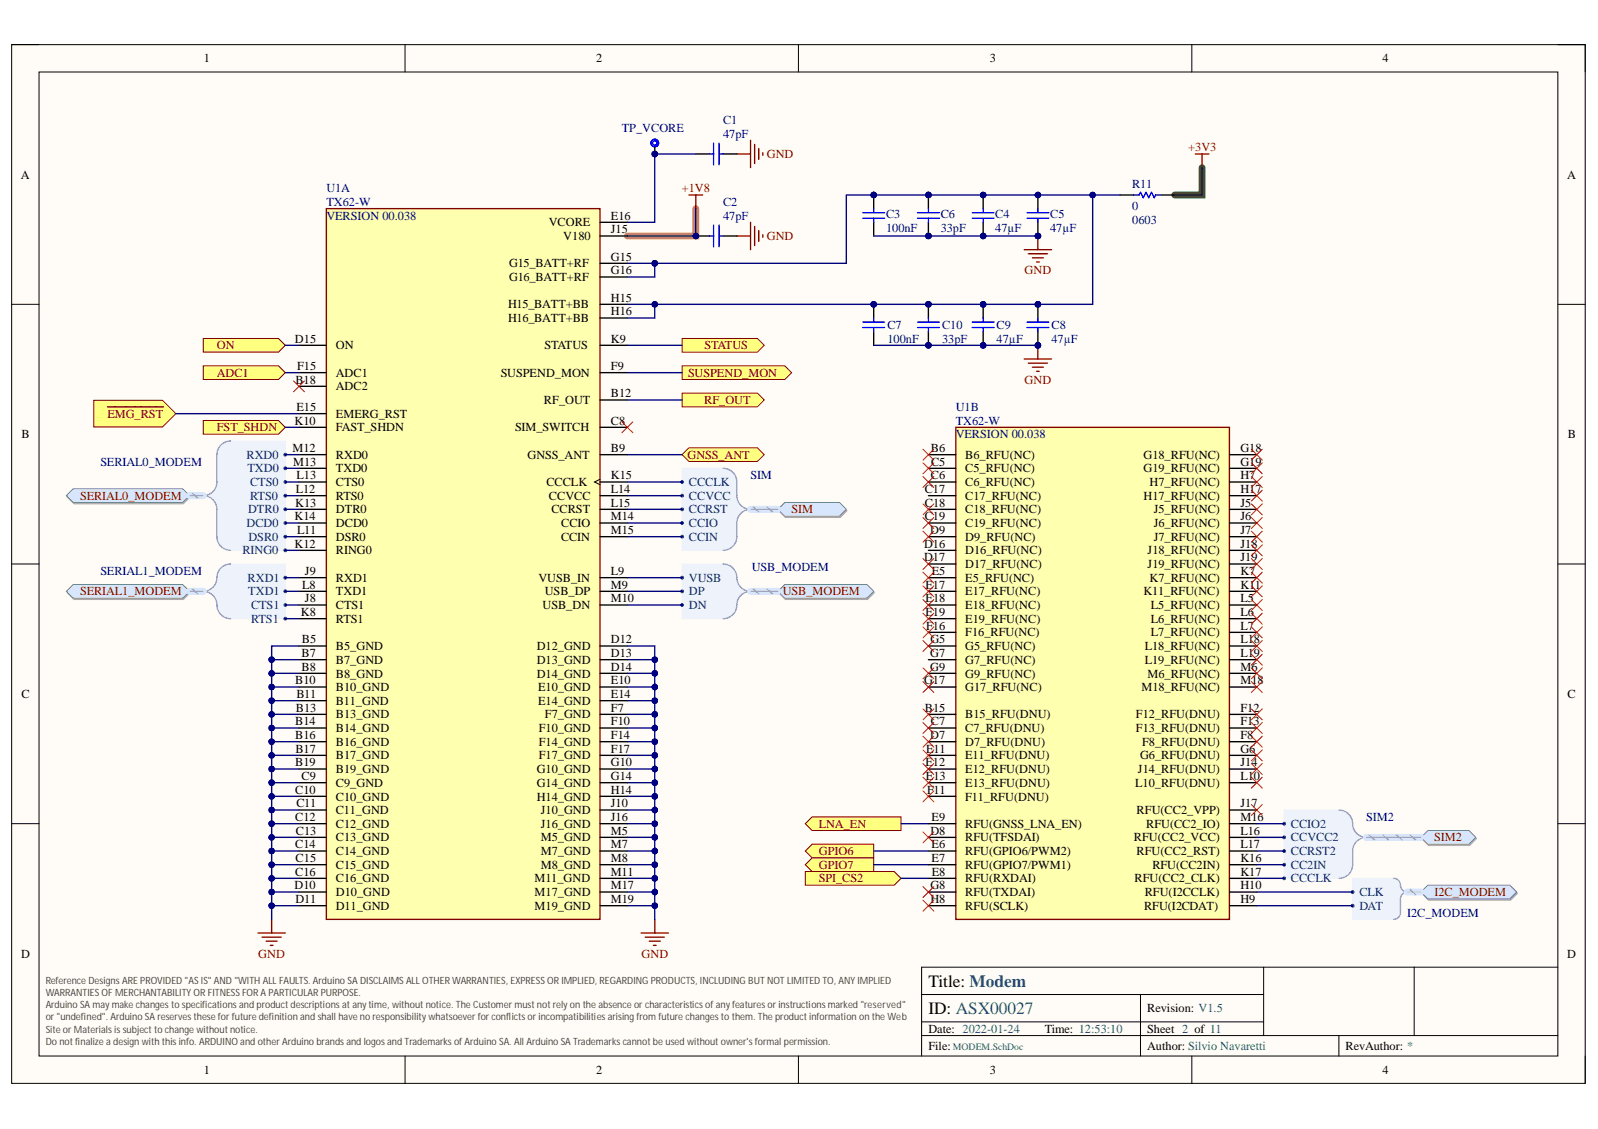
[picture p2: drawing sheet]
<svg xmlns="http://www.w3.org/2000/svg" width="297mm" height="210mm" viewBox="0 0 297 210" stroke-linecap="round" stroke-linejoin="round" font-family="sans-serif">
<defs><g id="words">
<g font-size="3.2">
<text x="172.6" y="183.5">Title: Modem</text>
<text x="172.6" y="188.5">ID: ASX00027</text>
</g>
<g font-size="2.3">
<text x="37.9" y="11.6">1</text>
<text x="110.8" y="11.6">2</text>
<text x="184" y="11.6">3</text>
<text x="257" y="11.6">4</text>
<text x="3.9" y="33.2">A</text>
<text x="291.3" y="33.2">A</text>
<text x="113.6" y="40.8">E16</text>
<text x="102" y="42.1">VCORE</text>
<text x="104.7" y="44.6">V180</text>
<text x="113.6" y="43.4">J15</text>
<text x="94.6" y="49.7">G15_BATT+RF</text>
<text x="94.6" y="52.3">G16_BATT+RF</text>
<text x="113.6" y="48.4">G15</text>
<text x="113.6" y="51">G16</text>
<text x="94.4" y="57.3">H15_BATT+BB</text>
<text x="94.4" y="59.9">H16_BATT+BB</text>
<text x="113.6" y="56.1">H15</text>
<text x="113.6" y="58.6">H16</text>
<text x="54.8" y="63.7">D15</text>
<text x="62.4" y="65">ON</text>
<text x="101.2" y="65">STATUS</text>
<text x="113.6" y="63.7">K9</text>
<text x="54.9" y="71.3">B18</text>
<text x="55.2" y="68.8">F15</text>
<text x="62.4" y="70">ADC1</text>
<text x="93.1" y="70">SUSPEND_MON</text>
<text x="113.6" y="68.8">F9</text>
<text x="55.1" y="76.4">E15</text>
<text x="62.4" y="72.6">ADC2</text>
<text x="62.4" y="77.7">EMERG_RST</text>
<text x="101.1" y="75.1">RF_OUT</text>
<text x="113.6" y="73.9">B12</text>
<text x="4" y="81.5">B</text>
<text x="54.7" y="78.9">K10</text>
<text x="62.4" y="80.2">FAST_SHDN</text>
<text x="95.7" y="80.2">SIM_SWITCH</text>
<text x="113.6" y="78.9">C8</text>
<text x="291.4" y="81.5">B</text>
<text x="54.4" y="84">M12</text>
<text x="54.5" y="86.6">M13</text>
<text x="55.1" y="89.1">L13</text>
<text x="62.4" y="85.3">RXD0</text>
<text x="62.4" y="87.8">TXD0</text>
<text x="98.1" y="85.3">GNSS_ANT</text>
<text x="113.6" y="84">B9</text>
<text x="113.6" y="89.1">K15</text>
<text x="173" y="84">B6</text>
<text x="173" y="89.1">C6</text>
<text x="173.1" y="86.6">C5</text>
<text x="179.4" y="85.3">B6_RFU(NC)</text>
<text x="179.4" y="87.8">C5_RFU(NC)</text>
<text x="212.5" y="85.3">G18_RFU(NC)</text>
<text x="212.5" y="87.8">G19_RFU(NC)</text>
<text x="230.6" y="84">G18</text>
<text x="230.6" y="86.6">G19</text>
<text x="230.6" y="89.1">H7</text>
<text x="54.9" y="94.2">K13</text>
<text x="55" y="91.6">L12</text>
<text x="62.4" y="90.4">CTS0</text>
<text x="62.4" y="92.9">RTS0</text>
<text x="62.4" y="95.5">DTR0</text>
<text x="101.6" y="90.4">CCCLK</text>
<text x="102" y="92.9">CCVCC</text>
<text x="102.5" y="95.5">CCRST</text>
<text x="113.6" y="91.6">L14</text>
<text x="113.6" y="94.2">L15</text>
<text x="171.9" y="91.6">C17</text>
<text x="171.9" y="94.2">C18</text>
<text x="179.4" y="90.4">C6_RFU(NC)</text>
<text x="179.4" y="92.9">C17_RFU(NC)</text>
<text x="179.4" y="95.5">C18_RFU(NC)</text>
<text x="212.5" y="92.9">H17_RFU(NC)</text>
<text x="213.7" y="90.4">H7_RFU(NC)</text>
<text x="214.5" y="95.5">J5_RFU(NC)</text>
<text x="230.6" y="91.6">H17</text>
<text x="230.6" y="94.2">J5</text>
<text x="54.7" y="96.7">K14</text>
<text x="54.7" y="101.8">K12</text>
<text x="55.2" y="99.3">L11</text>
<text x="62.4" y="98">DCD0</text>
<text x="62.4" y="100.5">DSR0</text>
<text x="104.3" y="100.5">CCIN</text>
<text x="104.3" y="98">CCIO</text>
<text x="113.6" y="96.7">M14</text>
<text x="113.6" y="99.3">M15</text>
<text x="171.8" y="101.8">D16</text>
<text x="171.9" y="96.7">C19</text>
<text x="172.9" y="99.3">D9</text>
<text x="179.4" y="98">C19_RFU(NC)</text>
<text x="179.4" y="100.5">D9_RFU(NC)</text>
<text x="214.5" y="98">J6_RFU(NC)</text>
<text x="214.5" y="100.5">J7_RFU(NC)</text>
<text x="230.6" y="96.7">J6</text>
<text x="230.6" y="99.3">J7</text>
<text x="230.6" y="101.8">J18</text>
<text x="56.7" y="106.9">J9</text>
<text x="62.4" y="103.1">RING0</text>
<text x="113.6" y="106.9">L9</text>
<text x="171.8" y="104.4">D17</text>
<text x="173.2" y="106.9">E5</text>
<text x="179.4" y="103.1">D16_RFU(NC)</text>
<text x="179.4" y="105.6">D17_RFU(NC)</text>
<text x="213.3" y="103.1">J18_RFU(NC)</text>
<text x="213.3" y="105.6">J19_RFU(NC)</text>
<text x="230.6" y="104.4">J19</text>
<text x="230.6" y="106.9">K7</text>
<text x="56.2" y="109.4">L8</text>
<text x="56.7" y="112">J8</text>
<text x="62.4" y="108.2">RXD1</text>
<text x="62.4" y="110.7">TXD1</text>
<text x="62.4" y="113.2">CTS1</text>
<text x="100.1" y="108.2">VUSB_IN</text>
<text x="100.9" y="113.2">USB_DN</text>
<text x="101.3" y="110.7">USB_DP</text>
<text x="113.6" y="109.4">M9</text>
<text x="113.6" y="112">M10</text>
<text x="172" y="109.4">E17</text>
<text x="172.1" y="112">E18</text>
<text x="179.4" y="108.2">E5_RFU(NC)</text>
<text x="179.4" y="110.7">E17_RFU(NC)</text>
<text x="179.4" y="113.2">E18_RFU(NC)</text>
<text x="212.5" y="110.7">K11_RFU(NC)</text>
<text x="213.7" y="108.2">K7_RFU(NC)</text>
<text x="213.9" y="113.2">L5_RFU(NC)</text>
<text x="230.6" y="109.4">K11</text>
<text x="230.6" y="112">L5</text>
<text x="55.9" y="114.5">K8</text>
<text x="56.1" y="119.6">B5</text>
<text x="62.4" y="115.8">RTS1</text>
<text x="113.6" y="119.6">D12</text>
<text x="172" y="114.5">E19</text>
<text x="172.1" y="117.1">F16</text>
<text x="172.9" y="119.6">G5</text>
<text x="179.4" y="115.8">E19_RFU(NC)</text>
<text x="179.4" y="118.3">F16_RFU(NC)</text>
<text x="213.9" y="115.8">L6_RFU(NC)</text>
<text x="213.9" y="118.3">L7_RFU(NC)</text>
<text x="230.6" y="114.5">L6</text>
<text x="230.6" y="117.1">L7</text>
<text x="230.6" y="119.6">L18</text>
<text x="56.1" y="122.1">B7</text>
<text x="56.1" y="124.7">B8</text>
<text x="62.4" y="120.9">B5_GND</text>
<text x="62.4" y="123.4">B7_GND</text>
<text x="62.4" y="126">B8_GND</text>
<text x="99.8" y="120.9">D12_GND</text>
<text x="99.8" y="123.4">D13_GND</text>
<text x="99.8" y="126">D14_GND</text>
<text x="113.6" y="122.1">D13</text>
<text x="113.6" y="124.7">D14</text>
<text x="172.9" y="122.1">G7</text>
<text x="172.9" y="124.7">G9</text>
<text x="179.4" y="120.9">G5_RFU(NC)</text>
<text x="179.4" y="123.4">G7_RFU(NC)</text>
<text x="179.4" y="126">G9_RFU(NC)</text>
<text x="212.8" y="120.9">L18_RFU(NC)</text>
<text x="212.8" y="123.4">L19_RFU(NC)</text>
<text x="213.3" y="126">M6_RFU(NC)</text>
<text x="230.6" y="122.1">L19</text>
<text x="230.6" y="124.7">M6</text>
<text x="4" y="129.8">C</text>
<text x="54.9" y="127.2">B10</text>
<text x="55.1" y="129.8">B11</text>
<text x="62.4" y="128.5">B10_GND</text>
<text x="62.4" y="131">B11_GND</text>
<text x="100" y="128.5">E10_GND</text>
<text x="100" y="131">E14_GND</text>
<text x="113.6" y="127.2">E10</text>
<text x="113.6" y="129.8">E14</text>
<text x="171.8" y="127.2">G17</text>
<text x="179.4" y="128.5">G17_RFU(NC)</text>
<text x="212.2" y="128.5">M18_RFU(NC)</text>
<text x="230.6" y="127.2">M18</text>
<text x="291.4" y="129.8">C</text>
<text x="54.9" y="134.8">B14</text>
<text x="54.9" y="137.4">B16</text>
<text x="55" y="132.3">B13</text>
<text x="62.4" y="133.6">B13_GND</text>
<text x="62.4" y="136.1">B14_GND</text>
<text x="100.1" y="136.1">F10_GND</text>
<text x="101.3" y="133.6">F7_GND</text>
<text x="113.6" y="132.3">F7</text>
<text x="113.6" y="134.8">F10</text>
<text x="113.6" y="137.4">F14</text>
<text x="171.9" y="132.3">B15</text>
<text x="172.9" y="137.4">D7</text>
<text x="173" y="134.8">C7</text>
<text x="179.4" y="133.6">B15_RFU(DNU)</text>
<text x="179.4" y="136.1">C7_RFU(DNU)</text>
<text x="211.2" y="133.6">F12_RFU(DNU)</text>
<text x="211.2" y="136.1">F13_RFU(DNU)</text>
<text x="230.6" y="132.3">F12</text>
<text x="230.6" y="134.8">F13</text>
<text x="230.6" y="137.4">F8</text>
<text x="54.9" y="142.5">B19</text>
<text x="54.9" y="139.9">B17</text>
<text x="62.4" y="138.7">B16_GND</text>
<text x="62.4" y="141.2">B17_GND</text>
<text x="62.4" y="143.7">B19_GND</text>
<text x="99.8" y="143.7">G10_GND</text>
<text x="100.1" y="138.7">F14_GND</text>
<text x="100.1" y="141.2">F17_GND</text>
<text x="113.6" y="139.9">F17</text>
<text x="113.6" y="142.5">G10</text>
<text x="172" y="142.5">E12</text>
<text x="172.2" y="139.9">E11</text>
<text x="179.4" y="138.7">D7_RFU(DNU)</text>
<text x="179.4" y="141.2">E11_RFU(DNU)</text>
<text x="179.4" y="143.7">E12_RFU(DNU)</text>
<text x="211.5" y="143.7">J14_RFU(DNU)</text>
<text x="211.9" y="141.2">G6_RFU(DNU)</text>
<text x="212.3" y="138.7">F8_RFU(DNU)</text>
<text x="230.6" y="139.9">G6</text>
<text x="230.6" y="142.5">J14</text>
<text x="54.9" y="147.6">C10</text>
<text x="56.1" y="145">C9</text>
<text x="62.4" y="146.3">C9_GND</text>
<text x="62.4" y="148.8">C10_GND</text>
<text x="99.8" y="146.3">G14_GND</text>
<text x="99.8" y="148.8">H14_GND</text>
<text x="113.6" y="145">G14</text>
<text x="113.6" y="147.6">H14</text>
<text x="172.1" y="145">E13</text>
<text x="172.3" y="147.6">F11</text>
<text x="179.4" y="146.3">E13_RFU(DNU)</text>
<text x="179.4" y="148.8">F11_RFU(DNU)</text>
<text x="211" y="146.3">L10_RFU(DNU)</text>
<text x="230.6" y="145">L10</text>
<text x="54.9" y="152.6">C12</text>
<text x="55" y="155.2">C13</text>
<text x="55.1" y="150.1">C11</text>
<text x="62.4" y="151.4">C11_GND</text>
<text x="62.4" y="153.9">C12_GND</text>
<text x="100.5" y="151.4">J10_GND</text>
<text x="100.5" y="153.9">J16_GND</text>
<text x="113.6" y="150.1">J10</text>
<text x="113.6" y="152.6">J16</text>
<text x="113.6" y="155.2">M5</text>
<text x="172.9" y="155.2">D8</text>
<text x="173.2" y="152.6">E9</text>
<text x="179.4" y="153.9">RFU(GNSS_LNA_EN)</text>
<text x="211.3" y="151.4">RFU(CC2_VPP)</text>
<text x="213.1" y="153.9">RFU(CC2_IO)</text>
<text x="230.6" y="150.1">J17</text>
<text x="230.6" y="152.6">M16</text>
<text x="230.6" y="155.2">L16</text>
<text x="54.9" y="157.7">C14</text>
<text x="55" y="160.3">C15</text>
<text x="62.4" y="156.4">C13_GND</text>
<text x="62.4" y="159">C14_GND</text>
<text x="62.4" y="161.5">C15_GND</text>
<text x="100.5" y="156.4">M5_GND</text>
<text x="100.5" y="159">M7_GND</text>
<text x="100.5" y="161.5">M8_GND</text>
<text x="113.6" y="157.7">M7</text>
<text x="113.6" y="160.3">M8</text>
<text x="173.2" y="157.7">E6</text>
<text x="173.2" y="160.3">E7</text>
<text x="179.4" y="156.4">RFU(TFSDAI)</text>
<text x="179.4" y="159">RFU(GPIO6/PWM2)</text>
<text x="179.4" y="161.5">RFU(GPIO7/PWM1)</text>
<text x="210.8" y="156.4">RFU(CC2_VCC)</text>
<text x="211.3" y="159">RFU(CC2_RST)</text>
<text x="214.2" y="161.5">RFU(CC2IN)</text>
<text x="230.6" y="157.7">L17</text>
<text x="230.6" y="160.3">K16</text>
<text x="54.7" y="165.3">D10</text>
<text x="54.9" y="162.8">C16</text>
<text x="55" y="167.9">D11</text>
<text x="62.4" y="164.1">C16_GND</text>
<text x="62.4" y="166.6">D10_GND</text>
<text x="99.4" y="164.1">M11_GND</text>
<text x="99.4" y="166.6">M17_GND</text>
<text x="113.6" y="162.8">M11</text>
<text x="113.6" y="165.3">M17</text>
<text x="113.6" y="167.9">M19</text>
<text x="172.9" y="165.3">G8</text>
<text x="172.9" y="167.9">H8</text>
<text x="173.2" y="162.8">E8</text>
<text x="179.4" y="164.1">RFU(RXDAI)</text>
<text x="179.4" y="166.6">RFU(TXDAI)</text>
<text x="210.9" y="164.1">RFU(CC2_CLK)</text>
<text x="212.8" y="166.6">RFU(I2CCLK)</text>
<text x="230.6" y="162.8">K17</text>
<text x="230.6" y="165.3">H10</text>
<text x="230.6" y="167.9">H9</text>
<text x="62.4" y="169.2">D11_GND</text>
<text x="99.4" y="169.2">M19_GND</text>
<text x="179.4" y="169.2">RFU(SCLK)</text>
<text x="212.7" y="169.2">RFU(I2CDAT)</text>
<text x="3.9" y="178">D</text>
<text x="291.3" y="178">D</text>
<text x="213.3" y="188.2">Revision: V1.5</text>
<text x="172.6" y="192">Date: 2022-01-24</text>
<text x="172.6" y="195.2">File:</text>
<text x="194.2" y="192">Time: 12:53:10</text>
<text x="213.3" y="192">Sheet 2 of 11</text>
<text x="213.3" y="195.2">Author: Silvio Navaretti</text>
<text x="250.1" y="195.2">RevAuthor: *</text>
<text x="37.9" y="199.6">1</text>
<text x="110.8" y="199.6">2</text>
<text x="184" y="199.6">3</text>
<text x="257" y="199.6">4</text>
</g>
<g font-size="2.3" fill="#000080">
<text x="134.4" y="23">C1</text>
<text x="115.6" y="24.6">TP_VCORE</text>
<text x="134.4" y="25.6">47pF</text>
<text x="60.7" y="35.7">U1A</text>
<text x="210.5" y="35">R11</text>
<text x="60.7" y="40.8">VERSION 00.038</text>
<text x="60.7" y="38.3">TX62-W</text>
<text x="134.4" y="40.8">47pF</text>
<text x="134.4" y="38.3">C2</text>
<text x="164.7" y="40.6">C3</text>
<text x="174.9" y="40.6">C6</text>
<text x="185" y="40.6">C4</text>
<text x="195.2" y="40.6">C5</text>
<text x="210.5" y="39.1">0</text>
<text x="210.5" y="41.6">0603</text>
<text x="164.7" y="43.1">100nF</text>
<text x="174.9" y="43.1">33pF</text>
<text x="185" y="43.1">47µF</text>
<text x="195.2" y="43.1">47µF</text>
<text x="165" y="63.7">100nF</text>
<text x="165" y="61.2">C7</text>
<text x="175.1" y="63.7">33pF</text>
<text x="175.1" y="61.2">C10</text>
<text x="185.3" y="63.7">47µF</text>
<text x="185.3" y="61.2">C9</text>
<text x="195.5" y="63.7">47µF</text>
<text x="195.5" y="61.2">C8</text>
<text x="177.6" y="76.4">U1B</text>
<text x="177.6" y="81.5">VERSION 00.038</text>
<text x="177.6" y="78.9">TX62-W</text>
<text x="18.7" y="86.6">SERIAL0_MODEM</text>
<text x="139.5" y="89.1">SIM</text>
<text x="18.7" y="106.9">SERIAL1_MODEM</text>
<text x="139.7" y="106.1">USB_MODEM</text>
<text x="254" y="152.6">SIM2</text>
<text x="261.6" y="170.4">I2C_MODEM</text>
</g>
<g font-size="2.3" fill="#800000">
<text x="142.5" y="29.4">GND</text>
<text x="220.9" y="28.1">+3V3</text>
<text x="126.8" y="35.7">+1V8</text>
<text x="142.5" y="44.6">GND</text>
<text x="190.5" y="51">GND</text>
<text x="40.3" y="65">ON</text>
<text x="130.9" y="65">STATUS</text>
<text x="40.3" y="70">ADC1</text>
<text x="127.9" y="70">SUSPEND_MON</text>
<text x="190.5" y="71.3">GND</text>
<text x="20" y="77.7">EMG_RST</text>
<text x="130.9" y="75.1">RF_OUT</text>
<text x="40.3" y="80.2">FST_SHDN</text>
<text x="127.8" y="85.3">GNSS_ANT</text>
<text x="14.9" y="92.9">SERIAL0_MODEM</text>
<text x="147.1" y="95.5">SIM</text>
<text x="14.9" y="110.7">SERIAL1_MODEM</text>
<text x="145.5" y="110.7">USB_MODEM</text>
<text x="152.2" y="153.9">LNA_EN</text>
<text x="152.2" y="159">GPIO6</text>
<text x="152.2" y="161.5">GPIO7</text>
<text x="266.6" y="156.4">SIM2</text>
<text x="152.2" y="164.1">SPI_CS2</text>
<text x="266.7" y="166.6">I2C_MODEM</text>
<text x="48" y="178">GND</text>
<text x="119.3" y="178">GND</text>
</g>
<g font-size="2.3" fill="#003a70">
<text x="45.8" y="85.3">RXD0</text>
<text x="46" y="87.8">TXD0</text>
<text x="46.1" y="95.5">DTR0</text>
<text x="46.5" y="90.4">CTS0</text>
<text x="46.5" y="92.9">RTS0</text>
<text x="128.1" y="92.9">CCVCC</text>
<text x="128.1" y="95.5">CCRST</text>
<text x="128.1" y="90.4">CCCLK</text>
<text x="45.8" y="98">DCD0</text>
<text x="46.2" y="100.5">DSR0</text>
<text x="128.1" y="98">CCIO</text>
<text x="128.1" y="100.5">CCIN</text>
<text x="45.1" y="103.1">RING0</text>
<text x="46" y="108.2">RXD1</text>
<text x="46.2" y="110.7">TXD1</text>
<text x="46.7" y="113.2">CTS1</text>
<text x="128.1" y="108.2">VUSB</text>
<text x="128.1" y="110.7">DP</text>
<text x="128.1" y="113.2">DN</text>
<text x="46.7" y="115.8">RTS1</text>
<text x="240" y="153.9">CCIO2</text>
<text x="240" y="156.4">CCVCC2</text>
<text x="240" y="159">CCRST2</text>
<text x="240" y="161.5">CC2IN</text>
<text x="240" y="164.1">CCCLK</text>
<text x="252.7" y="166.6">CLK</text>
<text x="252.7" y="169.2">DAT</text>
</g>
<g font-size="1.9" fill="#434343">
<text x="8.5" y="182.9">Reference Designs ARE PROVIDED &quot;AS IS&quot; AND &quot;WITH ALL FAULTS. Arduino SA DISCLAIMS ALL OTHER WARRANTIES, EXPRESS OR IMPLIED, REGARDING PRODUCTS, INCLUDING BUT NOT LIMITED TO, ANY IMPLIED</text>
<text x="8.5" y="185.1">WARRANTIES OF MERCHANTABILITY OR FITNESS FOR A PARTICULAR PURPOSE.</text>
<text x="8.5" y="187.4">Arduino SA may make changes to specifications and productdescriptions atany time, withoutnotice. The Customer mustnotrely on the absence or characteristics of any features or instructions marked &quot;reserved&quot;</text>
<text x="8.5" y="189.7">or &quot;undefined&quot;. Arduino SA reserves these for future definition and shall have no responsibility whatsoever for conflicts or incompatibilities arising from future changes to them. The productinformation on the Web</text>
<text x="8.5" y="192">Site or Materials is subjectto change withoutnotice.</text>
<text x="8.5" y="194.3">Do notfinalize a design with this info. ARDUINO and other Arduino brands and logos and Trademarks of Arduino SA. All Arduino SA Trademarks cannot be used withoutowner's formal permission.</text>
</g>
<text font-size="1.8" fill="#0a7271" x="177.1" y="195.2">MODEM.SchDoc</text>
</g></defs>
<path d="M2.2 8.3h292.5v193.1h-292.5z" fill-rule="evenodd" fill="#fffcf8"/>
<path d="M2.2 8.3h292.5v193.1h-292.5z" fill="none" stroke="#000" stroke-width=".19"/>
<path d="M7.3 13.4h282.3v182.9h-282.3z" fill-rule="evenodd" fill="#fffcf8"/>
<g fill="none" stroke="#000" stroke-width=".19">
<path d="M2.2 8.3h5.1M7.3 13.4h282.3v182.9h-282.3zM75.3 8.3v5.1M148.4 8.3v5.1M221.5 8.3v5.1M289.6 8.3h5.1v5.1M2.2 56.6h5.1M289.6 56.6h5.1M2.2 104.9h5.1M289.6 104.9h5.1M2.2 153.1h5.1M289.6 153.1h5.1"/>
<path d="M234.9 179.8v12.7M262.9 179.8v12.7M289.6 179.8h-118.3v16.5M75.3 196.3v5.1M148.4 196.3v5.1M171.3 184.9h63.6M171.3 192.5h118.3M171.3 190h63.6M212 184.9v11.4M221.5 196.3v5.1M248.9 192.5v3.8M294.7 196.3v5.1"/>
</g>
<path d="M129.3 38.8v5.1h-12.7" fill="none" stroke="#ff6e6e" stroke-width="1.3"/>
<path d="M223.4 31.2v5.1h-5" fill="none" stroke="#00be00" stroke-width="1.3"/>
<path d="M60.7 38.8h50.8v132.1h-50.8z" fill-rule="evenodd" fill="#ffffb0"/>
<path d="M60.7 38.8h50.8v132.1h-50.8z" fill="none" stroke="#800000" stroke-width=".25"/>
<g fill="none" stroke="#000" stroke-width=".25">
<path d="M111.5 41.3h5.1M111.5 43.9h5.1M111.5 49h5.1M111.5 51.5h5.1M111.5 56.6h5.1M111.5 59.1h5.1M55.6 64.2h5.1M55.6 69.3h5.1M55.6 71.8h5.1M55.6 76.9h5.1M55.6 79.4h5.1M111.5 64.2h5.1"/>
<path d="M111.5 69.3h5.1M111.5 79.4h5.1M111.5 74.4h5.1M55.6 84.5h5.1M55.6 87.1h5.1M55.6 89.6h5.1M55.6 92.2h5.1M55.6 94.7h5.1M55.6 97.2h5.1M55.6 99.8h5.1M111.5 84.5h5.1M111.5 89.6h5.1"/>
<path d="M111.5 92.2h5.1M111.5 94.7h5.1M111.5 97.2h5.1M111.5 99.8h5.1M55.6 102.3h5.1M55.6 107.4h5.1M55.6 109.9h5.1M55.6 112.5h5.1M55.6 115h5.1M111.5 107.4h5.1M111.5 109.9h5.1M111.5 112.5h5.1"/>
<path d="M55.6 120.1h5.1M55.6 122.6h5.1M55.6 125.2h5.1M55.6 127.7h5.1M55.6 130.3h5.1M55.6 132.8h5.1M55.6 135.4h5.1M55.6 137.9h5.1M111.5 120.1h5.1M111.5 122.6h5.1M111.5 125.2h5.1M111.5 127.7h5.1"/>
<path d="M111.5 130.3h5.1M111.5 132.8h5.1M111.5 135.4h5.1M111.5 137.9h5.1M55.6 140.4h5.1M55.6 143h5.1M55.6 145.5h5.1M55.6 148.1h5.1M55.6 150.6h5.1M55.6 153.1h5.1M55.6 155.7h5.1M55.6 158.2h5.1"/>
<path d="M111.5 140.4h5.1M111.5 143h5.1M111.5 145.5h5.1M111.5 148.1h5.1M111.5 150.6h5.1M111.5 153.1h5.1M111.5 155.7h5.1M111.5 158.2h5.1M55.6 160.8h5.1M55.6 163.3h5.1M55.6 165.8h5.1M55.6 168.4h5.1"/>
<path d="M111.5 160.8h5.1M111.5 163.3h5.1M111.5 165.8h5.1M111.5 168.4h5.1"/>
</g>
<path d="M111.5 89.1l-1 .5 1 .5" fill="none" stroke="#000" stroke-width=".19"/>
<path d="M177.7 79.5h50.8v91.4h-50.8z" fill-rule="evenodd" fill="#ffffb0"/>
<path d="M177.7 79.5h50.8v91.4h-50.8zM48 173.5h5M48.7 174.2h3.6M49.5 175h2M50.2 175.8h.5M50.5 170.9v2.6M119.2 173.5h5.1M119.9 174.2h3.6M120.7 175h2M121.5 175.8h.5M121.7 170.9v2.6" fill="none" stroke="#800000" stroke-width=".25"/>
<g fill="none" stroke="#000" stroke-width=".25">
<path d="M172.6 84.5h5.1M172.6 87.1h5.1M172.6 89.6h5.1M172.6 92.2h5.1M172.6 94.7h5.1M172.6 97.2h5.1M172.6 99.8h5.1M228.5 84.5h5.1M228.5 87.1h5.1M228.5 89.6h5.1M228.5 92.2h5.1M228.5 94.7h5.1"/>
<path d="M228.5 97.2h5.1M228.5 99.8h5.1M172.6 102.3h5.1M172.6 104.9h5.1M172.6 107.4h5.1M172.6 109.9h5.1M172.6 112.5h5.1M172.6 115h5.1M172.6 117.6h5.1M228.5 102.3h5.1M228.5 104.9h5.1M228.5 107.4h5.1"/>
<path d="M228.5 109.9h5.1M228.5 112.5h5.1M228.5 115h5.1M228.5 117.6h5.1M172.6 120.1h5.1M172.6 122.7h5.1M172.6 125.2h5.1M172.6 127.7h5.1M172.6 132.8h5.1M172.6 135.4h5.1M172.6 137.9h5.1M228.5 120.1h5.1"/>
<path d="M228.5 122.7h5.1M228.5 125.2h5.1M228.5 127.7h5.1M228.5 132.8h5.1M228.5 135.4h5.1M228.5 137.9h5.1M172.6 140.4h5.1M172.6 143h5.1M172.6 145.5h5.1M172.6 148.1h5.1M172.6 153.1h5.1M172.6 155.7h5.1"/>
<path d="M172.6 158.2h5.1M228.5 140.4h5.1M228.5 143h5.1M228.5 145.5h5.1M228.5 153.1h5.1M228.5 155.7h5.1M228.5 158.2h5.1M228.5 150.6h5.1M172.6 160.8h5.1M172.6 163.3h5.1M172.6 165.9h5.1M172.6 168.4h5.1"/>
<path d="M228.5 160.8h5.1M228.5 163.3h5.1M228.5 165.9h5.1M228.5 168.4h5.1"/>
</g>
<path d="M17.4 74.4h12.8l2.5 2.5-2.5 2.5h-12.8z" fill-rule="evenodd" fill="#ffff80"/>
<path d="M17.4 74.4h12.8l2.5 2.5-2.5 2.5h-12.8z" fill="none" stroke="#800000" stroke-width=".19"/>
<path d="M20 75.6h10.4" fill="none" stroke="#800000" stroke-width=".25"/>
<path d="M37.8 78.2h14l1.2 1.2-1.2 1.3h-14z" fill-rule="evenodd" fill="#ffff80"/>
<path d="M37.8 78.2h14l1.2 1.2-1.2 1.3h-14z" fill="none" stroke="#800000" stroke-width=".19"/>
<path d="M37.8 62.9h14l1.2 1.3-1.2 1.3h-14z" fill-rule="evenodd" fill="#ffff80"/>
<path d="M37.8 62.9h14l1.2 1.3-1.2 1.3h-14z" fill="none" stroke="#800000" stroke-width=".19"/>
<path d="M37.8 68h14l1.2 1.3-1.2 1.3h-14z" fill-rule="evenodd" fill="#ffff80"/>
<path d="M37.8 68h14l1.2 1.3-1.2 1.3h-14z" fill="none" stroke="#800000" stroke-width=".19"/>
<path d="M40.6 83.3l1-1 1.3-.3h10.1v20.3h-10.1l-1.3-.3-1-1-.3-1.2v-5.7l-.6-1.1-1.3-.8 1.3-.9 .6-1.1v-5.7z" fill-rule="evenodd" fill="#edf2fb"/>
<path d="M40.6 83.3l1-1 1.3-.3h10.1v20.3h-10.1l-1.3-.3-1-1-.3-1.2v-5.7l-.6-1.1-1.3-.8 1.3-.9 .6-1.1v-5.7z" fill="none" stroke="#edf2fb" stroke-width=".19"/>
<path d="M42.9 82a2.54 2.54 0 0 0-2.6 2.5v5.1a2.54 2.54 0 0 1-2.5 2.6 2.54 2.54 0 0 1 2.5 2.5v5.1a2.55 2.55 0 0 0 2.6 2.5" fill="none" stroke="#8f9ec9" stroke-width=".25"/>
<circle cx="53" cy="84.5" r=".25" fill="#003a70"/>
<circle cx="53" cy="84.5" r=".25" fill="none" stroke="#003a70" stroke-width=".19"/>
<circle cx="53" cy="87.1" r=".25" fill="#003a70"/>
<circle cx="53" cy="87.1" r=".25" fill="none" stroke="#003a70" stroke-width=".19"/>
<circle cx="53" cy="89.6" r=".25" fill="#003a70"/>
<circle cx="53" cy="89.6" r=".25" fill="none" stroke="#003a70" stroke-width=".19"/>
<circle cx="53" cy="92.2" r=".25" fill="#003a70"/>
<circle cx="53" cy="92.2" r=".25" fill="none" stroke="#003a70" stroke-width=".19"/>
<circle cx="53" cy="94.7" r=".25" fill="#003a70"/>
<circle cx="53" cy="94.7" r=".25" fill="none" stroke="#003a70" stroke-width=".19"/>
<circle cx="53" cy="97.2" r=".25" fill="#003a70"/>
<circle cx="53" cy="97.2" r=".25" fill="none" stroke="#003a70" stroke-width=".19"/>
<circle cx="53" cy="99.8" r=".25" fill="#003a70"/>
<circle cx="53" cy="99.8" r=".25" fill="none" stroke="#003a70" stroke-width=".19"/>
<circle cx="53" cy="102.3" r=".25" fill="#003a70"/>
<circle cx="53" cy="102.3" r=".25" fill="none" stroke="#003a70" stroke-width=".19"/>
<path d="M12.5 92.4l1.2-1.3h20.4l1.3 1.3-1.3 1.3h-20.4z" fill-rule="evenodd" fill="#bac0ca"/>
<path d="M12.5 92.4l1.2-1.3h20.4l1.3 1.3-1.3 1.3h-20.4z" fill="none" stroke="#a6acb6" stroke-width=".19"/>
<path d="M12.3 92.2l1.3-1.3h20.4l1.2 1.3-1.2 1.2h-20.4z" fill-rule="evenodd" fill="#d5e4ff"/>
<path d="M12.3 92.2l1.3-1.3h20.4l1.2 1.3-1.2 1.2h-20.4z" fill="none" stroke="#71809b" stroke-width=".19"/>
<path d="M40.6 106.1l1-.9 1.3-.3h10.1v10.1h-10.1a2.63 2.63 0 0 1-2.6-3.2l-.6-1-1.3-.9 1.3-.8 .6-1.1v-.6z" fill-rule="evenodd" fill="#edf2fb"/>
<path d="M40.6 106.1l1-.9 1.3-.3h10.1v10.1h-10.1a2.63 2.63 0 0 1-2.6-3.2l-.6-1-1.3-.9 1.3-.8 .6-1.1v-.6z" fill="none" stroke="#edf2fb" stroke-width=".19"/>
<path d="M42.9 104.9a2.73 2.73 0 0 0-2.6 3.1 2.54 2.54 0 0 1-2.5 1.9 2.73 2.73 0 0 1 2.6 3.2 2.55 2.55 0 0 0 2.5 1.9" fill="none" stroke="#8f9ec9" stroke-width=".25"/>
<circle cx="53" cy="107.4" r=".26" fill="#003a70"/>
<circle cx="53" cy="107.4" r=".26" fill="none" stroke="#003a70" stroke-width=".19"/>
<circle cx="53" cy="109.9" r=".25" fill="#003a70"/>
<circle cx="53" cy="109.9" r=".25" fill="none" stroke="#003a70" stroke-width=".19"/>
<circle cx="53" cy="112.5" r=".25" fill="#003a70"/>
<circle cx="53" cy="112.5" r=".25" fill="none" stroke="#003a70" stroke-width=".19"/>
<circle cx="53" cy="115" r=".25" fill="#003a70"/>
<circle cx="53" cy="115" r=".25" fill="none" stroke="#003a70" stroke-width=".19"/>
<path d="M12.5 110.2l1.2-1.3h20.4l1.3 1.3-1.3 1.3h-20.4z" fill-rule="evenodd" fill="#bac0ca"/>
<path d="M12.5 110.2l1.2-1.3h20.4l1.3 1.3-1.3 1.3h-20.4z" fill="none" stroke="#a6acb6" stroke-width=".19"/>
<path d="M12.3 109.9l1.3-1.2h20.4l1.2 1.2-1.2 1.3h-20.4z" fill-rule="evenodd" fill="#d5e4ff"/>
<path d="M12.3 109.9l1.3-1.2h20.4l1.2 1.2-1.2 1.3h-20.4z" fill="none" stroke="#71809b" stroke-width=".19"/>
<path d="M126.8 62.9h14l1.3 1.3-1.3 1.3h-14z" fill-rule="evenodd" fill="#ffff80"/>
<path d="M126.8 62.9h14l1.3 1.3-1.3 1.3h-14z" fill="none" stroke="#800000" stroke-width=".19"/>
<path d="M126.8 68h19.1l1.2 1.3-1.2 1.3h-19.1z" fill-rule="evenodd" fill="#ffff80"/>
<path d="M126.8 68h19.1l1.2 1.3-1.2 1.3h-19.1z" fill="none" stroke="#800000" stroke-width=".19"/>
<path d="M126.8 84.5l1.3-1.2h12.7l1.3 1.2-1.3 1.3h-12.7z" fill-rule="evenodd" fill="#ffff80"/>
<path d="M126.8 84.5l1.3-1.2h12.7l1.3 1.2-1.3 1.3h-12.7z" fill="none" stroke="#800000" stroke-width=".19"/>
<path d="M126.8 73.1h14l1.3 1.3-1.3 1.2h-14z" fill-rule="evenodd" fill="#ffff80"/>
<path d="M126.8 73.1h14l1.3 1.3-1.3 1.2h-14z" fill="none" stroke="#800000" stroke-width=".19"/>
<path d="M126.8 104.9h7.6a2.63 2.63 0 0 1 2.6 3.1l.6 1.1 1.3 .8-1.3 .9-.6 1a2.62 2.62 0 0 1-2.6 3.2h-7.6z" fill-rule="evenodd" fill="#edf2fb"/>
<path d="M126.8 104.9h7.6a2.63 2.63 0 0 1 2.6 3.1l.6 1.1 1.3 .8-1.3 .9-.6 1a2.62 2.62 0 0 1-2.6 3.2h-7.6z" fill="none" stroke="#edf2fb" stroke-width=".19"/>
<path d="M134.4 104.9a2.73 2.73 0 0 1 2.6 3.1 2.55 2.55 0 0 0 2.5 1.9 2.73 2.73 0 0 0-2.6 3.2 2.54 2.54 0 0 1-2.5 1.9" fill="none" stroke="#8f9ec9" stroke-width=".25"/>
<circle cx="126.8" cy="107.4" r=".26" fill="#003a70"/>
<circle cx="126.8" cy="107.4" r=".26" fill="none" stroke="#003a70" stroke-width=".19"/>
<circle cx="126.8" cy="109.9" r=".26" fill="#003a70"/>
<circle cx="126.8" cy="109.9" r=".26" fill="none" stroke="#003a70" stroke-width=".19"/>
<circle cx="126.8" cy="112.5" r=".26" fill="#003a70"/>
<circle cx="126.8" cy="112.5" r=".26" fill="none" stroke="#003a70" stroke-width=".19"/>
<path d="M144.7 110.2l1.3-1.3h15.3l1.2 1.3-1.2 1.3h-15.3z" fill-rule="evenodd" fill="#bac0ca"/>
<path d="M144.7 110.2l1.3-1.3h15.3l1.2 1.3-1.2 1.3h-15.3z" fill="none" stroke="#a6acb6" stroke-width=".19"/>
<path d="M144.6 109.9l1.3-1.2h15.2l1.3 1.2-1.3 1.3h-15.2z" fill-rule="evenodd" fill="#d5e4ff"/>
<path d="M144.6 109.9l1.3-1.2h15.2l1.3 1.2-1.3 1.3h-15.2z" fill="none" stroke="#71809b" stroke-width=".19"/>
<path d="M149.7 153.1l1.3-1.2h16.5v2.5h-16.5z" fill-rule="evenodd" fill="#ffff80"/>
<path d="M149.7 153.1l1.3-1.2h16.5v2.5h-16.5z" fill="none" stroke="#800000" stroke-width=".19"/>
<path d="M137 28.6h2.5M139.5 26.1v5.1M140.3 26.8v3.6M141 27.6v2M141.8 28.4v.5M137 43.9h2.5M139.5 41.3v5.1M140.3 42.1v3.6M141 42.9v2M141.8 43.6v.5" fill="none" stroke="#800000" stroke-width=".25"/>
<path d="M251.4 163.3h7.7a1.31 1.31 0 0 1 1.2 1.6l.3 .5 .7 .5-.7 .4-.3 .5v2.9l-.1 .6-.5 .5-.6 .1h-7.7z" fill-rule="evenodd" fill="#edf2fb"/>
<path d="M251.4 163.3h7.7a1.31 1.31 0 0 1 1.2 1.6l.3 .5 .7 .5-.7 .4-.3 .5v2.9l-.1 .6-.5 .5-.6 .1h-7.7z" fill="none" stroke="#edf2fb" stroke-width=".19"/>
<path d="M259.1 163.3a1.44 1.44 0 0 1 1.3 1.7 1.27 1.27 0 0 0 1.2 .9 1.27 1.27 0 0 0-1.3 1.2v2.6a1.28 1.28 0 0 1-1.2 1.2" fill="none" stroke="#8f9ec9" stroke-width=".25"/>
<circle cx="251.4" cy="165.9" r=".26" fill="#003a70"/>
<circle cx="251.4" cy="165.9" r=".26" fill="none" stroke="#003a70" stroke-width=".19"/>
<circle cx="251.4" cy="168.4" r=".26" fill="#003a70"/>
<circle cx="251.4" cy="168.4" r=".26" fill="none" stroke="#003a70" stroke-width=".19"/>
<path d="M264.3 166.1l1.2-1.3h15.3l1.3 1.3-1.3 1.3h-15.3z" fill-rule="evenodd" fill="#bac0ca"/>
<path d="M264.3 166.1l1.2-1.3h15.3l1.3 1.3-1.3 1.3h-15.3z" fill="none" stroke="#a6acb6" stroke-width=".19"/>
<path d="M264.1 165.9l1.3-1.3h15.3l1.2 1.3-1.2 1.2h-15.3z" fill-rule="evenodd" fill="#d5e4ff"/>
<path d="M264.1 165.9l1.3-1.3h15.3l1.2 1.3-1.2 1.2h-15.3z" fill="none" stroke="#71809b" stroke-width=".19"/>
<path d="M238.7 150.6h10.2a2.64 2.64 0 0 1 2.5 3.2l.7 1 1.2 .9-1.2 .8-.7 1.1v3.2l-.3 1.2-1 1-1.2 .3h-10.2z" fill-rule="evenodd" fill="#edf2fb"/>
<path d="M238.7 150.6h10.2a2.64 2.64 0 0 1 2.5 3.2l.7 1 1.2 .9-1.2 .8-.7 1.1v3.2l-.3 1.2-1 1-1.2 .3h-10.2z" fill="none" stroke="#edf2fb" stroke-width=".19"/>
<path d="M248.9 150.6a2.73 2.73 0 0 1 2.6 3.1 2.54 2.54 0 0 0 2.5 2 2.54 2.54 0 0 0-2.6 2.5v2.6a2.54 2.54 0 0 1-2.5 2.5" fill="none" stroke="#8f9ec9" stroke-width=".25"/>
<circle cx="238.7" cy="153.1" r=".25" fill="#003a70"/>
<circle cx="238.7" cy="153.1" r=".25" fill="none" stroke="#003a70" stroke-width=".19"/>
<circle cx="238.7" cy="155.7" r=".25" fill="#003a70"/>
<circle cx="238.7" cy="155.7" r=".25" fill="none" stroke="#003a70" stroke-width=".19"/>
<circle cx="238.7" cy="158.2" r=".25" fill="#003a70"/>
<circle cx="238.7" cy="158.2" r=".25" fill="none" stroke="#003a70" stroke-width=".19"/>
<circle cx="238.7" cy="160.8" r=".25" fill="#003a70"/>
<circle cx="238.7" cy="160.8" r=".25" fill="none" stroke="#003a70" stroke-width=".19"/>
<circle cx="238.7" cy="163.3" r=".25" fill="#003a70"/>
<circle cx="238.7" cy="163.3" r=".25" fill="none" stroke="#003a70" stroke-width=".19"/>
<path d="M264.3 155.9l1.2-1.2h7.7l1.2 1.2-1.2 1.3h-7.7z" fill-rule="evenodd" fill="#bac0ca"/>
<path d="M264.3 155.9l1.2-1.2h7.7l1.2 1.2-1.2 1.3h-7.7z" fill="none" stroke="#a6acb6" stroke-width=".19"/>
<path d="M264.1 155.7l1.3-1.3h7.6l1.3 1.3-1.3 1.3h-7.6z" fill-rule="evenodd" fill="#d5e4ff"/>
<path d="M264.1 155.7l1.3-1.3h7.6l1.3 1.3-1.3 1.3h-7.6z" fill="none" stroke="#71809b" stroke-width=".19"/>
<path d="M190.4 66.7h5.1M191.1 67.5h3.6M191.9 68.3h2M192.7 69h.5M192.9 64.2v2.5" fill="none" stroke="#800000" stroke-width=".25"/>
<circle cx="192.9" cy="64.2" r=".51" fill="#000080"/>
<circle cx="192.9" cy="64.2" r=".51" fill="none" stroke="#000080" stroke-width=".19"/>
<g fill="none" stroke="#f00" stroke-width=".19">
<path d="M115.6 78.4l2 2.1M117.6 78.4l-2 2.1M171.6 83.5l2 2M171.6 86.1l2 2M171.6 88.6l2 2M171.6 93.7l2 2M171.6 96.2l2 2.1M171.6 98.8l2 2M173.6 83.5l-2 2M173.6 86.1l-2 2M173.6 88.6l-2 2M173.6 93.7l-2 2"/>
<path d="M173.6 96.2l-2 2.1M173.6 98.8l-2 2M232.6 86.1l2 2M232.6 88.6l2 2M232.6 91.1l2 2.1M232.6 93.7l2 2M232.6 96.2l2 2.1M234.6 86.1l-2 2M234.6 88.6l-2 2M234.6 91.1l-2 2.1M234.6 93.7l-2 2M234.6 96.2l-2 2.1"/>
<path d="M171.6 103.8l2 2.1M171.6 106.4l2 2M171.6 108.9l2 2.1M171.6 111.5l2 2M171.6 114l2 2M171.6 116.6l2 2M171.6 119.1l2 2M173.6 103.8l-2 2.1M173.6 106.4l-2 2M173.6 108.9l-2 2.1M173.6 111.5l-2 2M173.6 114l-2 2"/>
<path d="M173.6 116.6l-2 2M173.6 119.1l-2 2M232.6 119.1l2 2M232.6 116.6l2 2M232.6 114l2 2M232.6 108.9l2 2.1M232.6 111.5l2 2M232.6 101.3l2 2M232.6 103.8l2 2.1M234.6 119.1l-2 2M234.6 116.6l-2 2M234.6 114l-2 2"/>
<path d="M234.6 108.9l-2 2.1M234.6 111.5l-2 2M234.6 101.3l-2 2M234.6 103.8l-2 2.1M171.6 126.7l2 2M171.6 131.8l2 2M171.6 134.3l2 2.1M171.6 136.9l2 2M171.6 139.4l2 2.1M173.6 126.7l-2 2M173.6 131.8l-2 2M173.6 134.3l-2 2.1"/>
<path d="M173.6 136.9l-2 2M173.6 139.4l-2 2.1M232.6 136.9l2 2M232.6 131.8l2 2M232.6 134.3l2 2.1M232.6 126.7l2 2M232.6 124.2l2 2M232.6 121.6l2 2.1M234.6 136.9l-2 2M234.6 131.8l-2 2M234.6 134.3l-2 2.1M234.6 126.7l-2 2"/>
<path d="M234.6 124.2l-2 2M234.6 121.6l-2 2.1M171.6 142l2 2M171.6 144.5l2 2M171.6 147l2 2.1M171.6 154.7l2 2M173.6 142l-2 2M173.6 144.5l-2 2M173.6 147l-2 2.1M173.6 154.7l-2 2M232.6 149.6l2 2M232.6 142l2 2"/>
<path d="M234.6 149.6l-2 2M234.6 142l-2 2M171.6 164.8l2 2.1M171.6 167.4l2 2M173.6 164.8l-2 2.1M173.6 167.4l-2 2"/>
</g>
<path d="M126.8 87.1h7.6l1.3 .3 .9 .9 .4 1.3v3.2l.6 1 1.3 .9-1.3 .8-.6 1.1v3.2l-.4 1.2-.9 1-1.3 .3h-7.6z" fill-rule="evenodd" fill="#edf2fb"/>
<path d="M126.8 87.1h7.6l1.3 .3 .9 .9 .4 1.3v3.2l.6 1 1.3 .9-1.3 .8-.6 1.1v3.2l-.4 1.2-.9 1-1.3 .3h-7.6z" fill="none" stroke="#edf2fb" stroke-width=".19"/>
<path d="M134.4 87.1a2.54 2.54 0 0 1 2.6 2.5v2.6a2.55 2.55 0 0 0 2.5 2.5 2.54 2.54 0 0 0-2.5 2.5v2.6a2.54 2.54 0 0 1-2.6 2.5" fill="none" stroke="#8f9ec9" stroke-width=".25"/>
<circle cx="126.8" cy="92.2" r=".26" fill="#003a70"/>
<circle cx="126.8" cy="92.2" r=".26" fill="none" stroke="#003a70" stroke-width=".19"/>
<circle cx="126.8" cy="94.7" r=".26" fill="#003a70"/>
<circle cx="126.8" cy="94.7" r=".26" fill="none" stroke="#003a70" stroke-width=".19"/>
<circle cx="126.8" cy="89.6" r=".26" fill="#003a70"/>
<circle cx="126.8" cy="89.6" r=".26" fill="none" stroke="#003a70" stroke-width=".19"/>
<circle cx="126.8" cy="97.2" r=".26" fill="#003a70"/>
<circle cx="126.8" cy="97.2" r=".26" fill="none" stroke="#003a70" stroke-width=".19"/>
<circle cx="126.8" cy="99.8" r=".26" fill="#003a70"/>
<circle cx="126.8" cy="99.8" r=".26" fill="none" stroke="#003a70" stroke-width=".19"/>
<path d="M144.7 94.9l1.3-1.2h10.2l1.2 1.2-1.2 1.3h-10.2z" fill-rule="evenodd" fill="#bac0ca"/>
<path d="M144.7 94.9l1.3-1.2h10.2l1.2 1.2-1.2 1.3h-10.2z" fill="none" stroke="#a6acb6" stroke-width=".19"/>
<path d="M144.6 94.7l1.3-1.3h10.1l1.3 1.3-1.3 1.3h-10.1z" fill-rule="evenodd" fill="#d5e4ff"/>
<path d="M144.6 94.7l1.3-1.3h10.1l1.3 1.3-1.3 1.3h-10.1z" fill="none" stroke="#71809b" stroke-width=".19"/>
<path d="M232.6 98.8l2 2M232.6 83.5l2 2M234.6 98.8l-2 2M234.6 83.5l-2 2M232.6 106.4l2 2M234.6 106.4l-2 2M171.6 124.2l2 2M173.6 124.2l-2 2M232.6 139.4l2 2.1M234.6 139.4l-2 2.1" fill="none" stroke="#f00" stroke-width=".19"/>
<path d="M149.7 162h16.5l1.3 1.3-1.3 1.3h-16.5z" fill-rule="evenodd" fill="#ffff80"/>
<path d="M149.7 162h16.5l1.3 1.3-1.3 1.3h-16.5z" fill="none" stroke="#800000" stroke-width=".19"/>
<path d="M54.6 70.8l2 2M56.6 70.8l-2 2M232.6 144.5l2 2M234.6 144.5l-2 2" fill="none" stroke="#f00" stroke-width=".19"/>
<circle cx="182.8" cy="43.9" r=".51" fill="#000080"/>
<circle cx="182.8" cy="43.9" r=".51" fill="none" stroke="#000080" stroke-width=".19"/>
<circle cx="182.8" cy="36.3" r=".51" fill="#000080"/>
<circle cx="182.8" cy="36.3" r=".51" fill="none" stroke="#000080" stroke-width=".19"/>
<path d="M182.8 41.3v2.6" fill="none" stroke="#000" stroke-width=".25"/>
<circle cx="182.8" cy="43.9" r=".51" fill="#000080"/>
<circle cx="182.8" cy="43.9" r=".51" fill="none" stroke="#000080" stroke-width=".19"/>
<path d="M182.8 36.3v2.5" fill="none" stroke="#000" stroke-width=".25"/>
<circle cx="182.8" cy="36.3" r=".51" fill="#000080"/>
<circle cx="182.8" cy="36.3" r=".51" fill="none" stroke="#000080" stroke-width=".19"/>
<path d="M180.7 39.6h4.1M182.8 38.8v.8M180.7 40.6h4.1M182.8 40.6v.7" fill="none" stroke="#00f" stroke-width=".25"/>
<circle cx="192.9" cy="43.9" r=".51" fill="#000080"/>
<circle cx="192.9" cy="43.9" r=".51" fill="none" stroke="#000080" stroke-width=".19"/>
<circle cx="192.9" cy="36.3" r=".51" fill="#000080"/>
<circle cx="192.9" cy="36.3" r=".51" fill="none" stroke="#000080" stroke-width=".19"/>
<path d="M192.9 41.3v2.6" fill="none" stroke="#000" stroke-width=".25"/>
<circle cx="192.9" cy="43.9" r=".51" fill="#000080"/>
<circle cx="192.9" cy="43.9" r=".51" fill="none" stroke="#000080" stroke-width=".19"/>
<path d="M192.9 36.3v2.5" fill="none" stroke="#000" stroke-width=".25"/>
<circle cx="192.9" cy="36.3" r=".51" fill="#000080"/>
<circle cx="192.9" cy="36.3" r=".51" fill="none" stroke="#000080" stroke-width=".19"/>
<path d="M190.9 39.6h4.1M192.9 38.8v.8M190.9 40.6h4.1M192.9 40.6v.7" fill="none" stroke="#00f" stroke-width=".25"/>
<circle cx="162.4" cy="36.2" r=".51" fill="#000080"/>
<circle cx="162.4" cy="36.2" r=".51" fill="none" stroke="#000080" stroke-width=".19"/>
<path d="M162.4 36.2v2.6M162.4 41.3v2.6" fill="none" stroke="#000" stroke-width=".25"/>
<circle cx="162.4" cy="36.2" r=".51" fill="#000080"/>
<circle cx="162.4" cy="36.2" r=".51" fill="none" stroke="#000080" stroke-width=".19"/>
<path d="M160.4 39.6h4M162.4 38.8v.8M160.4 40.6h4M162.4 40.6v.7" fill="none" stroke="#00f" stroke-width=".25"/>
<circle cx="172.6" cy="43.9" r=".51" fill="#000080"/>
<circle cx="172.6" cy="43.9" r=".51" fill="none" stroke="#000080" stroke-width=".19"/>
<circle cx="172.6" cy="36.2" r=".51" fill="#000080"/>
<circle cx="172.6" cy="36.2" r=".51" fill="none" stroke="#000080" stroke-width=".19"/>
<path d="M172.6 41.3v2.6" fill="none" stroke="#000" stroke-width=".25"/>
<circle cx="172.6" cy="43.9" r=".51" fill="#000080"/>
<circle cx="172.6" cy="43.9" r=".51" fill="none" stroke="#000080" stroke-width=".19"/>
<path d="M172.6 36.2v2.6" fill="none" stroke="#000" stroke-width=".25"/>
<circle cx="172.6" cy="36.2" r=".51" fill="#000080"/>
<circle cx="172.6" cy="36.2" r=".51" fill="none" stroke="#000080" stroke-width=".19"/>
<path d="M170.5 39.6h4.1M172.6 38.8v.8M170.5 40.6h4.1M172.6 40.6v.7" fill="none" stroke="#00f" stroke-width=".25"/>
<circle cx="162.4" cy="56.6" r=".51" fill="#000080"/>
<circle cx="162.4" cy="56.6" r=".51" fill="none" stroke="#000080" stroke-width=".19"/>
<path d="M162.4 56.6v2.5M162.4 61.7v2.5" fill="none" stroke="#000" stroke-width=".25"/>
<circle cx="162.4" cy="56.6" r=".51" fill="#000080"/>
<circle cx="162.4" cy="56.6" r=".51" fill="none" stroke="#000080" stroke-width=".19"/>
<path d="M160.4 59.9h4M162.4 59.1v.8M160.4 60.9h4M162.4 60.9v.8" fill="none" stroke="#00f" stroke-width=".25"/>
<circle cx="172.6" cy="64.2" r=".51" fill="#000080"/>
<circle cx="172.6" cy="64.2" r=".51" fill="none" stroke="#000080" stroke-width=".19"/>
<circle cx="172.6" cy="56.6" r=".51" fill="#000080"/>
<circle cx="172.6" cy="56.6" r=".51" fill="none" stroke="#000080" stroke-width=".19"/>
<path d="M172.6 61.7v2.5" fill="none" stroke="#000" stroke-width=".25"/>
<circle cx="172.6" cy="64.2" r=".51" fill="#000080"/>
<circle cx="172.6" cy="64.2" r=".51" fill="none" stroke="#000080" stroke-width=".19"/>
<path d="M172.6 56.6v2.5" fill="none" stroke="#000" stroke-width=".25"/>
<circle cx="172.6" cy="56.6" r=".51" fill="#000080"/>
<circle cx="172.6" cy="56.6" r=".51" fill="none" stroke="#000080" stroke-width=".19"/>
<path d="M170.5 59.9h4.1M172.6 59.1v.8M170.5 60.9h4.1M172.6 60.9v.8" fill="none" stroke="#00f" stroke-width=".25"/>
<circle cx="192.9" cy="64.2" r=".51" fill="#000080"/>
<circle cx="192.9" cy="64.2" r=".51" fill="none" stroke="#000080" stroke-width=".19"/>
<circle cx="192.9" cy="56.6" r=".51" fill="#000080"/>
<circle cx="192.9" cy="56.6" r=".51" fill="none" stroke="#000080" stroke-width=".19"/>
<path d="M192.9 61.7v2.5" fill="none" stroke="#000" stroke-width=".25"/>
<circle cx="192.9" cy="64.2" r=".51" fill="#000080"/>
<circle cx="192.9" cy="64.2" r=".51" fill="none" stroke="#000080" stroke-width=".19"/>
<path d="M192.9 56.6v2.5" fill="none" stroke="#000" stroke-width=".25"/>
<circle cx="192.9" cy="56.6" r=".51" fill="#000080"/>
<circle cx="192.9" cy="56.6" r=".51" fill="none" stroke="#000080" stroke-width=".19"/>
<path d="M190.9 59.9h4.1M192.9 59.1v.8M190.9 60.9h4.1M192.9 60.9v.8" fill="none" stroke="#00f" stroke-width=".25"/>
<circle cx="182.8" cy="64.2" r=".51" fill="#000080"/>
<circle cx="182.8" cy="64.2" r=".51" fill="none" stroke="#000080" stroke-width=".19"/>
<circle cx="182.8" cy="56.6" r=".51" fill="#000080"/>
<circle cx="182.8" cy="56.6" r=".51" fill="none" stroke="#000080" stroke-width=".19"/>
<path d="M182.8 61.7v2.5" fill="none" stroke="#000" stroke-width=".25"/>
<circle cx="182.8" cy="64.2" r=".51" fill="#000080"/>
<circle cx="182.8" cy="64.2" r=".51" fill="none" stroke="#000080" stroke-width=".19"/>
<path d="M182.8 56.6v2.5" fill="none" stroke="#000" stroke-width=".25"/>
<circle cx="182.8" cy="56.6" r=".51" fill="#000080"/>
<circle cx="182.8" cy="56.6" r=".51" fill="none" stroke="#000080" stroke-width=".19"/>
<path d="M180.7 59.9h4.1M182.8 59.1v.8M180.7 60.9h4.1M182.8 60.9v.8" fill="none" stroke="#00f" stroke-width=".25"/>
<circle cx="129.3" cy="43.9" r=".51" fill="#000080"/>
<circle cx="129.3" cy="43.9" r=".51" fill="none" stroke="#000080" stroke-width=".19"/>
<path d="M129.3 43.9h2.6M134.4 43.9h2.6" fill="none" stroke="#000" stroke-width=".25"/>
<circle cx="129.3" cy="43.9" r=".51" fill="#000080"/>
<circle cx="129.3" cy="43.9" r=".51" fill="none" stroke="#000080" stroke-width=".19"/>
<path d="M131.9 28.6h.7M132.6 26.6v4.1M133.7 26.6v4.1M133.7 28.6h.7M131.9 43.9h.7M132.6 41.8v4.1M133.7 41.8v4.1M133.7 43.9h.7" fill="none" stroke="#00f" stroke-width=".25"/>
<path d="M129.3 28.6h2.6M134.4 28.6h2.6" fill="none" stroke="#000" stroke-width=".25"/>
<path d="M149.7 158.2l1.3-1.2h11.4v2.5h-11.4z" fill-rule="evenodd" fill="#ffff80"/>
<path d="M149.7 158.2l1.3-1.2h11.4v2.5h-11.4z" fill="none" stroke="#800000" stroke-width=".19"/>
<path d="M149.7 160.8l1.3-1.3h11.4v2.5h-11.4z" fill-rule="evenodd" fill="#ffff80"/>
<path d="M149.7 160.8l1.3-1.3h11.4v2.5h-11.4z" fill="none" stroke="#800000" stroke-width=".19"/>
<path d="M128.1 36.2h2.5M129.3 36.2v2.6" fill="none" stroke="#800000" stroke-width=".25"/>
<circle cx="121.7" cy="28.6" r=".51" fill="#000080"/>
<circle cx="121.7" cy="28.6" r=".51" fill="none" stroke="#000080" stroke-width=".19"/>
<circle cx="121.7" cy="26.6" r=".4" fill="none" stroke="#00f" stroke-width=".19"/>
<circle cx="121.7" cy="26.6" r=".7" fill="none" stroke="#00f" stroke-width=".25"/>
<path d="M121.7 27.4v1.2" fill="none" stroke="#000" stroke-width=".25"/>
<circle cx="121.7" cy="28.6" r=".51" fill="#000080"/>
<circle cx="121.7" cy="28.6" r=".51" fill="none" stroke="#000080" stroke-width=".19"/>
<path d="M190.4 46.4h5.1M191.1 47.2h3.6M191.9 47.9h2M192.7 48.7h.5M192.9 43.9v2.5" fill="none" stroke="#800000" stroke-width=".25"/>
<circle cx="192.9" cy="43.9" r=".51" fill="#000080"/>
<circle cx="192.9" cy="43.9" r=".51" fill="none" stroke="#000080" stroke-width=".19"/>
<path d="M32.7 76.9h22.9M53 79.4h2.6M53 69.3h2.6M53 64.2h2.6M50.5 168.4h5.1" fill="none" stroke="#000080" stroke-width=".25"/>
<circle cx="50.5" cy="168.4" r=".51" fill="#000080"/>
<circle cx="50.5" cy="168.4" r=".51" fill="none" stroke="#000080" stroke-width=".19"/>
<path d="M50.5 165.8h5.1" fill="none" stroke="#000080" stroke-width=".25"/>
<circle cx="50.5" cy="165.8" r=".51" fill="#000080"/>
<circle cx="50.5" cy="165.8" r=".51" fill="none" stroke="#000080" stroke-width=".19"/>
<path d="M50.5 163.3h5.1" fill="none" stroke="#000080" stroke-width=".25"/>
<circle cx="50.5" cy="163.3" r=".51" fill="#000080"/>
<circle cx="50.5" cy="163.3" r=".51" fill="none" stroke="#000080" stroke-width=".19"/>
<path d="M50.5 160.8h5.1" fill="none" stroke="#000080" stroke-width=".25"/>
<circle cx="50.5" cy="160.8" r=".51" fill="#000080"/>
<circle cx="50.5" cy="160.8" r=".51" fill="none" stroke="#000080" stroke-width=".19"/>
<path d="M50.5 158.2h5.1" fill="none" stroke="#000080" stroke-width=".25"/>
<circle cx="50.5" cy="158.2" r=".51" fill="#000080"/>
<circle cx="50.5" cy="158.2" r=".51" fill="none" stroke="#000080" stroke-width=".19"/>
<path d="M50.5 155.7h5.1" fill="none" stroke="#000080" stroke-width=".25"/>
<circle cx="50.5" cy="155.7" r=".51" fill="#000080"/>
<circle cx="50.5" cy="155.7" r=".51" fill="none" stroke="#000080" stroke-width=".19"/>
<path d="M50.5 153.1h5.1" fill="none" stroke="#000080" stroke-width=".25"/>
<circle cx="50.5" cy="153.1" r=".51" fill="#000080"/>
<circle cx="50.5" cy="153.1" r=".51" fill="none" stroke="#000080" stroke-width=".19"/>
<path d="M50.5 150.6h5.1" fill="none" stroke="#000080" stroke-width=".25"/>
<circle cx="50.5" cy="150.6" r=".51" fill="#000080"/>
<circle cx="50.5" cy="150.6" r=".51" fill="none" stroke="#000080" stroke-width=".19"/>
<path d="M50.5 148.1h5.1" fill="none" stroke="#000080" stroke-width=".25"/>
<circle cx="50.5" cy="148.1" r=".51" fill="#000080"/>
<circle cx="50.5" cy="148.1" r=".51" fill="none" stroke="#000080" stroke-width=".19"/>
<path d="M50.5 145.5h5.1" fill="none" stroke="#000080" stroke-width=".25"/>
<circle cx="50.5" cy="145.5" r=".51" fill="#000080"/>
<circle cx="50.5" cy="145.5" r=".51" fill="none" stroke="#000080" stroke-width=".19"/>
<path d="M50.5 143h5.1" fill="none" stroke="#000080" stroke-width=".25"/>
<circle cx="50.5" cy="143" r=".51" fill="#000080"/>
<circle cx="50.5" cy="143" r=".51" fill="none" stroke="#000080" stroke-width=".19"/>
<path d="M50.5 140.4h5.1" fill="none" stroke="#000080" stroke-width=".25"/>
<circle cx="50.5" cy="140.4" r=".51" fill="#000080"/>
<circle cx="50.5" cy="140.4" r=".51" fill="none" stroke="#000080" stroke-width=".19"/>
<path d="M50.5 137.9h5.1" fill="none" stroke="#000080" stroke-width=".25"/>
<circle cx="50.5" cy="137.9" r=".51" fill="#000080"/>
<circle cx="50.5" cy="137.9" r=".51" fill="none" stroke="#000080" stroke-width=".19"/>
<path d="M50.5 135.4h5.1" fill="none" stroke="#000080" stroke-width=".25"/>
<circle cx="50.5" cy="135.4" r=".51" fill="#000080"/>
<circle cx="50.5" cy="135.4" r=".51" fill="none" stroke="#000080" stroke-width=".19"/>
<path d="M50.5 132.8h5.1" fill="none" stroke="#000080" stroke-width=".25"/>
<circle cx="50.5" cy="132.8" r=".51" fill="#000080"/>
<circle cx="50.5" cy="132.8" r=".51" fill="none" stroke="#000080" stroke-width=".19"/>
<path d="M50.5 130.3h5.1" fill="none" stroke="#000080" stroke-width=".25"/>
<circle cx="50.5" cy="130.3" r=".51" fill="#000080"/>
<circle cx="50.5" cy="130.3" r=".51" fill="none" stroke="#000080" stroke-width=".19"/>
<path d="M50.5 127.7h5.1" fill="none" stroke="#000080" stroke-width=".25"/>
<circle cx="50.5" cy="127.7" r=".51" fill="#000080"/>
<circle cx="50.5" cy="127.7" r=".51" fill="none" stroke="#000080" stroke-width=".19"/>
<path d="M50.5 125.2h5.1" fill="none" stroke="#000080" stroke-width=".25"/>
<circle cx="50.5" cy="125.2" r=".51" fill="#000080"/>
<circle cx="50.5" cy="125.2" r=".51" fill="none" stroke="#000080" stroke-width=".19"/>
<path d="M50.5 122.6h5.1" fill="none" stroke="#000080" stroke-width=".25"/>
<circle cx="50.5" cy="122.6" r=".51" fill="#000080"/>
<circle cx="50.5" cy="122.6" r=".51" fill="none" stroke="#000080" stroke-width=".19"/>
<g fill="none" stroke="#000080" stroke-width=".25">
<path d="M53 99.8h2.6M53 97.2h2.6M53 94.7h2.6M53 92.2h2.6M53 89.6h2.6M53 87.1h2.6M53 84.5h2.6M53 115h2.6M53 112.5h2.6M53 109.9h2.6M53 107.4h2.6M53 102.3h2.6"/>
<path d="M116.6 168.4h5.1"/>
</g>
<circle cx="121.7" cy="168.4" r=".51" fill="#000080"/>
<circle cx="121.7" cy="168.4" r=".51" fill="none" stroke="#000080" stroke-width=".19"/>
<path d="M116.6 165.8h5.1" fill="none" stroke="#000080" stroke-width=".25"/>
<circle cx="121.7" cy="165.8" r=".51" fill="#000080"/>
<circle cx="121.7" cy="165.8" r=".51" fill="none" stroke="#000080" stroke-width=".19"/>
<path d="M116.6 163.3h5.1" fill="none" stroke="#000080" stroke-width=".25"/>
<circle cx="121.7" cy="163.3" r=".51" fill="#000080"/>
<circle cx="121.7" cy="163.3" r=".51" fill="none" stroke="#000080" stroke-width=".19"/>
<path d="M116.6 160.8h5.1" fill="none" stroke="#000080" stroke-width=".25"/>
<circle cx="121.7" cy="160.8" r=".51" fill="#000080"/>
<circle cx="121.7" cy="160.8" r=".51" fill="none" stroke="#000080" stroke-width=".19"/>
<path d="M116.6 158.2h5.1" fill="none" stroke="#000080" stroke-width=".25"/>
<circle cx="121.7" cy="158.2" r=".51" fill="#000080"/>
<circle cx="121.7" cy="158.2" r=".51" fill="none" stroke="#000080" stroke-width=".19"/>
<path d="M116.6 155.7h5.1" fill="none" stroke="#000080" stroke-width=".25"/>
<circle cx="121.7" cy="155.7" r=".51" fill="#000080"/>
<circle cx="121.7" cy="155.7" r=".51" fill="none" stroke="#000080" stroke-width=".19"/>
<path d="M116.6 153.1h5.1" fill="none" stroke="#000080" stroke-width=".25"/>
<circle cx="121.7" cy="153.1" r=".51" fill="#000080"/>
<circle cx="121.7" cy="153.1" r=".51" fill="none" stroke="#000080" stroke-width=".19"/>
<path d="M116.6 150.6h5.1" fill="none" stroke="#000080" stroke-width=".25"/>
<circle cx="121.7" cy="150.6" r=".51" fill="#000080"/>
<circle cx="121.7" cy="150.6" r=".51" fill="none" stroke="#000080" stroke-width=".19"/>
<path d="M116.6 148.1h5.1" fill="none" stroke="#000080" stroke-width=".25"/>
<circle cx="121.7" cy="148.1" r=".51" fill="#000080"/>
<circle cx="121.7" cy="148.1" r=".51" fill="none" stroke="#000080" stroke-width=".19"/>
<path d="M116.6 145.5h5.1" fill="none" stroke="#000080" stroke-width=".25"/>
<circle cx="121.7" cy="145.5" r=".51" fill="#000080"/>
<circle cx="121.7" cy="145.5" r=".51" fill="none" stroke="#000080" stroke-width=".19"/>
<path d="M116.6 143h5.1" fill="none" stroke="#000080" stroke-width=".25"/>
<circle cx="121.7" cy="143" r=".51" fill="#000080"/>
<circle cx="121.7" cy="143" r=".51" fill="none" stroke="#000080" stroke-width=".19"/>
<path d="M116.6 140.4h5.1" fill="none" stroke="#000080" stroke-width=".25"/>
<circle cx="121.7" cy="140.4" r=".51" fill="#000080"/>
<circle cx="121.7" cy="140.4" r=".51" fill="none" stroke="#000080" stroke-width=".19"/>
<path d="M116.6 137.9h5.1" fill="none" stroke="#000080" stroke-width=".25"/>
<circle cx="121.7" cy="137.9" r=".51" fill="#000080"/>
<circle cx="121.7" cy="137.9" r=".51" fill="none" stroke="#000080" stroke-width=".19"/>
<path d="M116.6 135.4h5.1" fill="none" stroke="#000080" stroke-width=".25"/>
<circle cx="121.7" cy="135.4" r=".51" fill="#000080"/>
<circle cx="121.7" cy="135.4" r=".51" fill="none" stroke="#000080" stroke-width=".19"/>
<path d="M116.6 132.8h5.1" fill="none" stroke="#000080" stroke-width=".25"/>
<circle cx="121.7" cy="132.8" r=".51" fill="#000080"/>
<circle cx="121.7" cy="132.8" r=".51" fill="none" stroke="#000080" stroke-width=".19"/>
<path d="M116.6 130.3h5.1" fill="none" stroke="#000080" stroke-width=".25"/>
<circle cx="121.7" cy="130.3" r=".51" fill="#000080"/>
<circle cx="121.7" cy="130.3" r=".51" fill="none" stroke="#000080" stroke-width=".19"/>
<path d="M116.6 127.7h5.1" fill="none" stroke="#000080" stroke-width=".25"/>
<circle cx="121.7" cy="127.7" r=".51" fill="#000080"/>
<circle cx="121.7" cy="127.7" r=".51" fill="none" stroke="#000080" stroke-width=".19"/>
<path d="M116.6 125.2h5.1" fill="none" stroke="#000080" stroke-width=".25"/>
<circle cx="121.7" cy="125.2" r=".51" fill="#000080"/>
<circle cx="121.7" cy="125.2" r=".51" fill="none" stroke="#000080" stroke-width=".19"/>
<path d="M116.6 122.6h5.1" fill="none" stroke="#000080" stroke-width=".25"/>
<circle cx="121.7" cy="122.6" r=".51" fill="#000080"/>
<circle cx="121.7" cy="122.6" r=".51" fill="none" stroke="#000080" stroke-width=".19"/>
<g fill="none" stroke="#000080" stroke-width=".25">
<path d="M121.7 56.6v2.5h-5.1M116.6 74.4h10.2M116.6 69.3h10.2M116.6 64.2h10.2M116.6 99.8h10.2M116.6 97.2h10.2M116.6 94.7h10.2M116.6 92.2h10.2M116.6 89.6h10.2M116.6 84.5h10.2M116.6 112.5h10.2M116.6 109.9h10.2"/>
<path d="M116.6 107.4h10.2"/>
</g>
<circle cx="121.7" cy="56.6" r=".51" fill="#000080"/>
<circle cx="121.7" cy="56.6" r=".51" fill="none" stroke="#000080" stroke-width=".19"/>
<path d="M55.6 120.1h-5.1v50.8M233.6 158.2h5.1M233.6 155.7h5.1M233.6 153.1h5.1M167.5 163.3h5.1M233.6 163.3h5.1M233.6 168.4h17.8M233.6 165.9h17.8M233.6 160.8h5.1" fill="none" stroke="#000080" stroke-width=".25"/>
<circle cx="50.5" cy="168.4" r=".51" fill="#000080"/>
<circle cx="50.5" cy="168.4" r=".51" fill="none" stroke="#000080" stroke-width=".19"/>
<circle cx="50.5" cy="165.8" r=".51" fill="#000080"/>
<circle cx="50.5" cy="165.8" r=".51" fill="none" stroke="#000080" stroke-width=".19"/>
<circle cx="50.5" cy="163.3" r=".51" fill="#000080"/>
<circle cx="50.5" cy="163.3" r=".51" fill="none" stroke="#000080" stroke-width=".19"/>
<circle cx="50.5" cy="160.8" r=".51" fill="#000080"/>
<circle cx="50.5" cy="160.8" r=".51" fill="none" stroke="#000080" stroke-width=".19"/>
<circle cx="50.5" cy="158.2" r=".51" fill="#000080"/>
<circle cx="50.5" cy="158.2" r=".51" fill="none" stroke="#000080" stroke-width=".19"/>
<circle cx="50.5" cy="155.7" r=".51" fill="#000080"/>
<circle cx="50.5" cy="155.7" r=".51" fill="none" stroke="#000080" stroke-width=".19"/>
<circle cx="50.5" cy="153.1" r=".51" fill="#000080"/>
<circle cx="50.5" cy="153.1" r=".51" fill="none" stroke="#000080" stroke-width=".19"/>
<circle cx="50.5" cy="150.6" r=".51" fill="#000080"/>
<circle cx="50.5" cy="150.6" r=".51" fill="none" stroke="#000080" stroke-width=".19"/>
<circle cx="50.5" cy="148.1" r=".51" fill="#000080"/>
<circle cx="50.5" cy="148.1" r=".51" fill="none" stroke="#000080" stroke-width=".19"/>
<circle cx="50.5" cy="145.5" r=".51" fill="#000080"/>
<circle cx="50.5" cy="145.5" r=".51" fill="none" stroke="#000080" stroke-width=".19"/>
<circle cx="50.5" cy="143" r=".51" fill="#000080"/>
<circle cx="50.5" cy="143" r=".51" fill="none" stroke="#000080" stroke-width=".19"/>
<circle cx="50.5" cy="140.4" r=".51" fill="#000080"/>
<circle cx="50.5" cy="140.4" r=".51" fill="none" stroke="#000080" stroke-width=".19"/>
<circle cx="50.5" cy="137.9" r=".51" fill="#000080"/>
<circle cx="50.5" cy="137.9" r=".51" fill="none" stroke="#000080" stroke-width=".19"/>
<circle cx="50.5" cy="135.4" r=".51" fill="#000080"/>
<circle cx="50.5" cy="135.4" r=".51" fill="none" stroke="#000080" stroke-width=".19"/>
<circle cx="50.5" cy="132.8" r=".51" fill="#000080"/>
<circle cx="50.5" cy="132.8" r=".51" fill="none" stroke="#000080" stroke-width=".19"/>
<circle cx="50.5" cy="130.3" r=".51" fill="#000080"/>
<circle cx="50.5" cy="130.3" r=".51" fill="none" stroke="#000080" stroke-width=".19"/>
<circle cx="50.5" cy="127.7" r=".51" fill="#000080"/>
<circle cx="50.5" cy="127.7" r=".51" fill="none" stroke="#000080" stroke-width=".19"/>
<circle cx="50.5" cy="125.2" r=".51" fill="#000080"/>
<circle cx="50.5" cy="125.2" r=".51" fill="none" stroke="#000080" stroke-width=".19"/>
<circle cx="50.5" cy="122.6" r=".51" fill="#000080"/>
<circle cx="50.5" cy="122.6" r=".51" fill="none" stroke="#000080" stroke-width=".19"/>
<path d="M116.6 120.1h5.1v50.8" fill="none" stroke="#000080" stroke-width=".25"/>
<circle cx="121.7" cy="168.4" r=".51" fill="#000080"/>
<circle cx="121.7" cy="168.4" r=".51" fill="none" stroke="#000080" stroke-width=".19"/>
<circle cx="121.7" cy="165.8" r=".51" fill="#000080"/>
<circle cx="121.7" cy="165.8" r=".51" fill="none" stroke="#000080" stroke-width=".19"/>
<circle cx="121.7" cy="163.3" r=".51" fill="#000080"/>
<circle cx="121.7" cy="163.3" r=".51" fill="none" stroke="#000080" stroke-width=".19"/>
<circle cx="121.7" cy="160.8" r=".51" fill="#000080"/>
<circle cx="121.7" cy="160.8" r=".51" fill="none" stroke="#000080" stroke-width=".19"/>
<circle cx="121.7" cy="158.2" r=".51" fill="#000080"/>
<circle cx="121.7" cy="158.2" r=".51" fill="none" stroke="#000080" stroke-width=".19"/>
<circle cx="121.7" cy="155.7" r=".51" fill="#000080"/>
<circle cx="121.7" cy="155.7" r=".51" fill="none" stroke="#000080" stroke-width=".19"/>
<circle cx="121.7" cy="153.1" r=".51" fill="#000080"/>
<circle cx="121.7" cy="153.1" r=".51" fill="none" stroke="#000080" stroke-width=".19"/>
<circle cx="121.7" cy="150.6" r=".51" fill="#000080"/>
<circle cx="121.7" cy="150.6" r=".51" fill="none" stroke="#000080" stroke-width=".19"/>
<circle cx="121.7" cy="148.1" r=".51" fill="#000080"/>
<circle cx="121.7" cy="148.1" r=".51" fill="none" stroke="#000080" stroke-width=".19"/>
<circle cx="121.7" cy="145.5" r=".51" fill="#000080"/>
<circle cx="121.7" cy="145.5" r=".51" fill="none" stroke="#000080" stroke-width=".19"/>
<circle cx="121.7" cy="143" r=".51" fill="#000080"/>
<circle cx="121.7" cy="143" r=".51" fill="none" stroke="#000080" stroke-width=".19"/>
<circle cx="121.7" cy="140.4" r=".51" fill="#000080"/>
<circle cx="121.7" cy="140.4" r=".51" fill="none" stroke="#000080" stroke-width=".19"/>
<circle cx="121.7" cy="137.9" r=".51" fill="#000080"/>
<circle cx="121.7" cy="137.9" r=".51" fill="none" stroke="#000080" stroke-width=".19"/>
<circle cx="121.7" cy="135.4" r=".51" fill="#000080"/>
<circle cx="121.7" cy="135.4" r=".51" fill="none" stroke="#000080" stroke-width=".19"/>
<circle cx="121.7" cy="132.8" r=".51" fill="#000080"/>
<circle cx="121.7" cy="132.8" r=".51" fill="none" stroke="#000080" stroke-width=".19"/>
<circle cx="121.7" cy="130.3" r=".51" fill="#000080"/>
<circle cx="121.7" cy="130.3" r=".51" fill="none" stroke="#000080" stroke-width=".19"/>
<circle cx="121.7" cy="127.7" r=".51" fill="#000080"/>
<circle cx="121.7" cy="127.7" r=".51" fill="none" stroke="#000080" stroke-width=".19"/>
<circle cx="121.7" cy="125.2" r=".51" fill="#000080"/>
<circle cx="121.7" cy="125.2" r=".51" fill="none" stroke="#000080" stroke-width=".19"/>
<circle cx="121.7" cy="122.6" r=".51" fill="#000080"/>
<circle cx="121.7" cy="122.6" r=".51" fill="none" stroke="#000080" stroke-width=".19"/>
<path d="M129.3 38.8v5.1h-12.7M162.4 158.2h10.2M167.5 153.1h5.1M162.4 160.8h10.2" fill="none" stroke="#000080" stroke-width=".25"/>
<circle cx="129.3" cy="43.9" r=".51" fill="#000080"/>
<circle cx="129.3" cy="43.9" r=".51" fill="none" stroke="#000080" stroke-width=".19"/>
<path d="M129.3 28.6h-7.6v12.7h-5.1" fill="none" stroke="#000080" stroke-width=".25"/>
<circle cx="121.7" cy="28.6" r=".51" fill="#000080"/>
<circle cx="121.7" cy="28.6" r=".51" fill="none" stroke="#000080" stroke-width=".19"/>
<path d="M162.4 43.9h30.5" fill="none" stroke="#000080" stroke-width=".25"/>
<circle cx="192.9" cy="43.9" r=".51" fill="#000080"/>
<circle cx="192.9" cy="43.9" r=".51" fill="none" stroke="#000080" stroke-width=".19"/>
<circle cx="182.8" cy="43.9" r=".51" fill="#000080"/>
<circle cx="182.8" cy="43.9" r=".51" fill="none" stroke="#000080" stroke-width=".19"/>
<circle cx="172.6" cy="43.9" r=".51" fill="#000080"/>
<circle cx="172.6" cy="43.9" r=".51" fill="none" stroke="#000080" stroke-width=".19"/>
<path d="M116.6 49h5.1" fill="none" stroke="#000080" stroke-width=".25"/>
<circle cx="121.7" cy="49" r=".51" fill="#000080"/>
<circle cx="121.7" cy="49" r=".51" fill="none" stroke="#000080" stroke-width=".19"/>
<path d="M121.7 49v2.5h-5.1" fill="none" stroke="#000080" stroke-width=".25"/>
<circle cx="121.7" cy="49" r=".51" fill="#000080"/>
<circle cx="121.7" cy="49" r=".51" fill="none" stroke="#000080" stroke-width=".19"/>
<path d="M35.2 92.2h2.6M139.5 94.7h5.1M35.2 109.9h2.6M139.5 109.9h5.1M254 155.7h10.1M261.6 165.9h2.5" fill="none" stroke="#cbdaff" stroke-width="1.3"/>
<path d="M35.7 91.7l1.1 .9M140 94.3l1 .8M142.6 94.3l1 .8M35.7 109.5l1.1 .9M140 109.5l1 .9M142.6 109.5l1 .9M254.5 155.2l1 .9M257 155.2l1 .9M259.6 155.2l1 .9M262.1 155.2l1 .9M262.1 165.4l1 .9" fill="none" stroke="#adbce7" stroke-width=".38"/>
<path d="M35.2 92.2h2.6M139.5 94.7h5.1M35.2 109.9h2.6M139.5 109.9h5.1M254 155.7h10.1M261.6 165.9h2.5" fill="none" stroke="#adbce7" stroke-width=".25"/>
<path d="M162.4 64.2h30.5" fill="none" stroke="#000080" stroke-width=".25"/>
<circle cx="172.6" cy="64.2" r=".51" fill="#000080"/>
<circle cx="172.6" cy="64.2" r=".51" fill="none" stroke="#000080" stroke-width=".19"/>
<circle cx="182.8" cy="64.2" r=".51" fill="#000080"/>
<circle cx="182.8" cy="64.2" r=".51" fill="none" stroke="#000080" stroke-width=".19"/>
<circle cx="192.9" cy="64.2" r=".51" fill="#000080"/>
<circle cx="192.9" cy="64.2" r=".51" fill="none" stroke="#000080" stroke-width=".19"/>
<path d="M203.1 36.3v20.3h-86.5" fill="none" stroke="#000080" stroke-width=".25"/>
<circle cx="121.7" cy="56.6" r=".51" fill="#000080"/>
<circle cx="121.7" cy="56.6" r=".51" fill="none" stroke="#000080" stroke-width=".19"/>
<circle cx="162.4" cy="56.6" r=".51" fill="#000080"/>
<circle cx="162.4" cy="56.6" r=".51" fill="none" stroke="#000080" stroke-width=".19"/>
<circle cx="172.6" cy="56.6" r=".51" fill="#000080"/>
<circle cx="172.6" cy="56.6" r=".51" fill="none" stroke="#000080" stroke-width=".19"/>
<circle cx="182.8" cy="56.6" r=".51" fill="#000080"/>
<circle cx="182.8" cy="56.6" r=".51" fill="none" stroke="#000080" stroke-width=".19"/>
<circle cx="192.9" cy="56.6" r=".51" fill="#000080"/>
<circle cx="192.9" cy="56.6" r=".51" fill="none" stroke="#000080" stroke-width=".19"/>
<circle cx="203.1" cy="36.3" r=".51" fill="#000080"/>
<circle cx="203.1" cy="36.3" r=".51" fill="none" stroke="#000080" stroke-width=".19"/>
<path d="M208.2 36.3h-50.9v12.7h-35.6" fill="none" stroke="#000080" stroke-width=".25"/>
<circle cx="203.1" cy="36.3" r=".51" fill="#000080"/>
<circle cx="203.1" cy="36.3" r=".51" fill="none" stroke="#000080" stroke-width=".19"/>
<circle cx="192.9" cy="36.3" r=".51" fill="#000080"/>
<circle cx="192.9" cy="36.3" r=".51" fill="none" stroke="#000080" stroke-width=".19"/>
<circle cx="182.8" cy="36.3" r=".51" fill="#000080"/>
<circle cx="182.8" cy="36.3" r=".51" fill="none" stroke="#000080" stroke-width=".19"/>
<circle cx="172.6" cy="36.2" r=".51" fill="#000080"/>
<circle cx="172.6" cy="36.2" r=".51" fill="none" stroke="#000080" stroke-width=".19"/>
<circle cx="162.4" cy="36.2" r=".51" fill="#000080"/>
<circle cx="162.4" cy="36.2" r=".51" fill="none" stroke="#000080" stroke-width=".19"/>
<circle cx="121.7" cy="49" r=".51" fill="#000080"/>
<circle cx="121.7" cy="49" r=".51" fill="none" stroke="#000080" stroke-width=".19"/>
<path d="M208.2 36.3h2.5M215.8 36.3h2.6" fill="none" stroke="#000" stroke-width=".25"/>
<path d="M210.7 36.3h1l.3-.6 .5 1.1 .5-1.1 .5 1.1 .5-1.1 .5 1.1 .3-.5h1" fill="none" stroke="#00f" stroke-width=".25"/>
<path d="M222.2 28.6h2.5M223.4 28.6v2.6" fill="none" stroke="#800000" stroke-width=".25"/>
<path d="M223.4 31.2v5.1h-5" fill="none" stroke="#000080" stroke-width=".25"/>
<use href="#words"/>
</svg>
